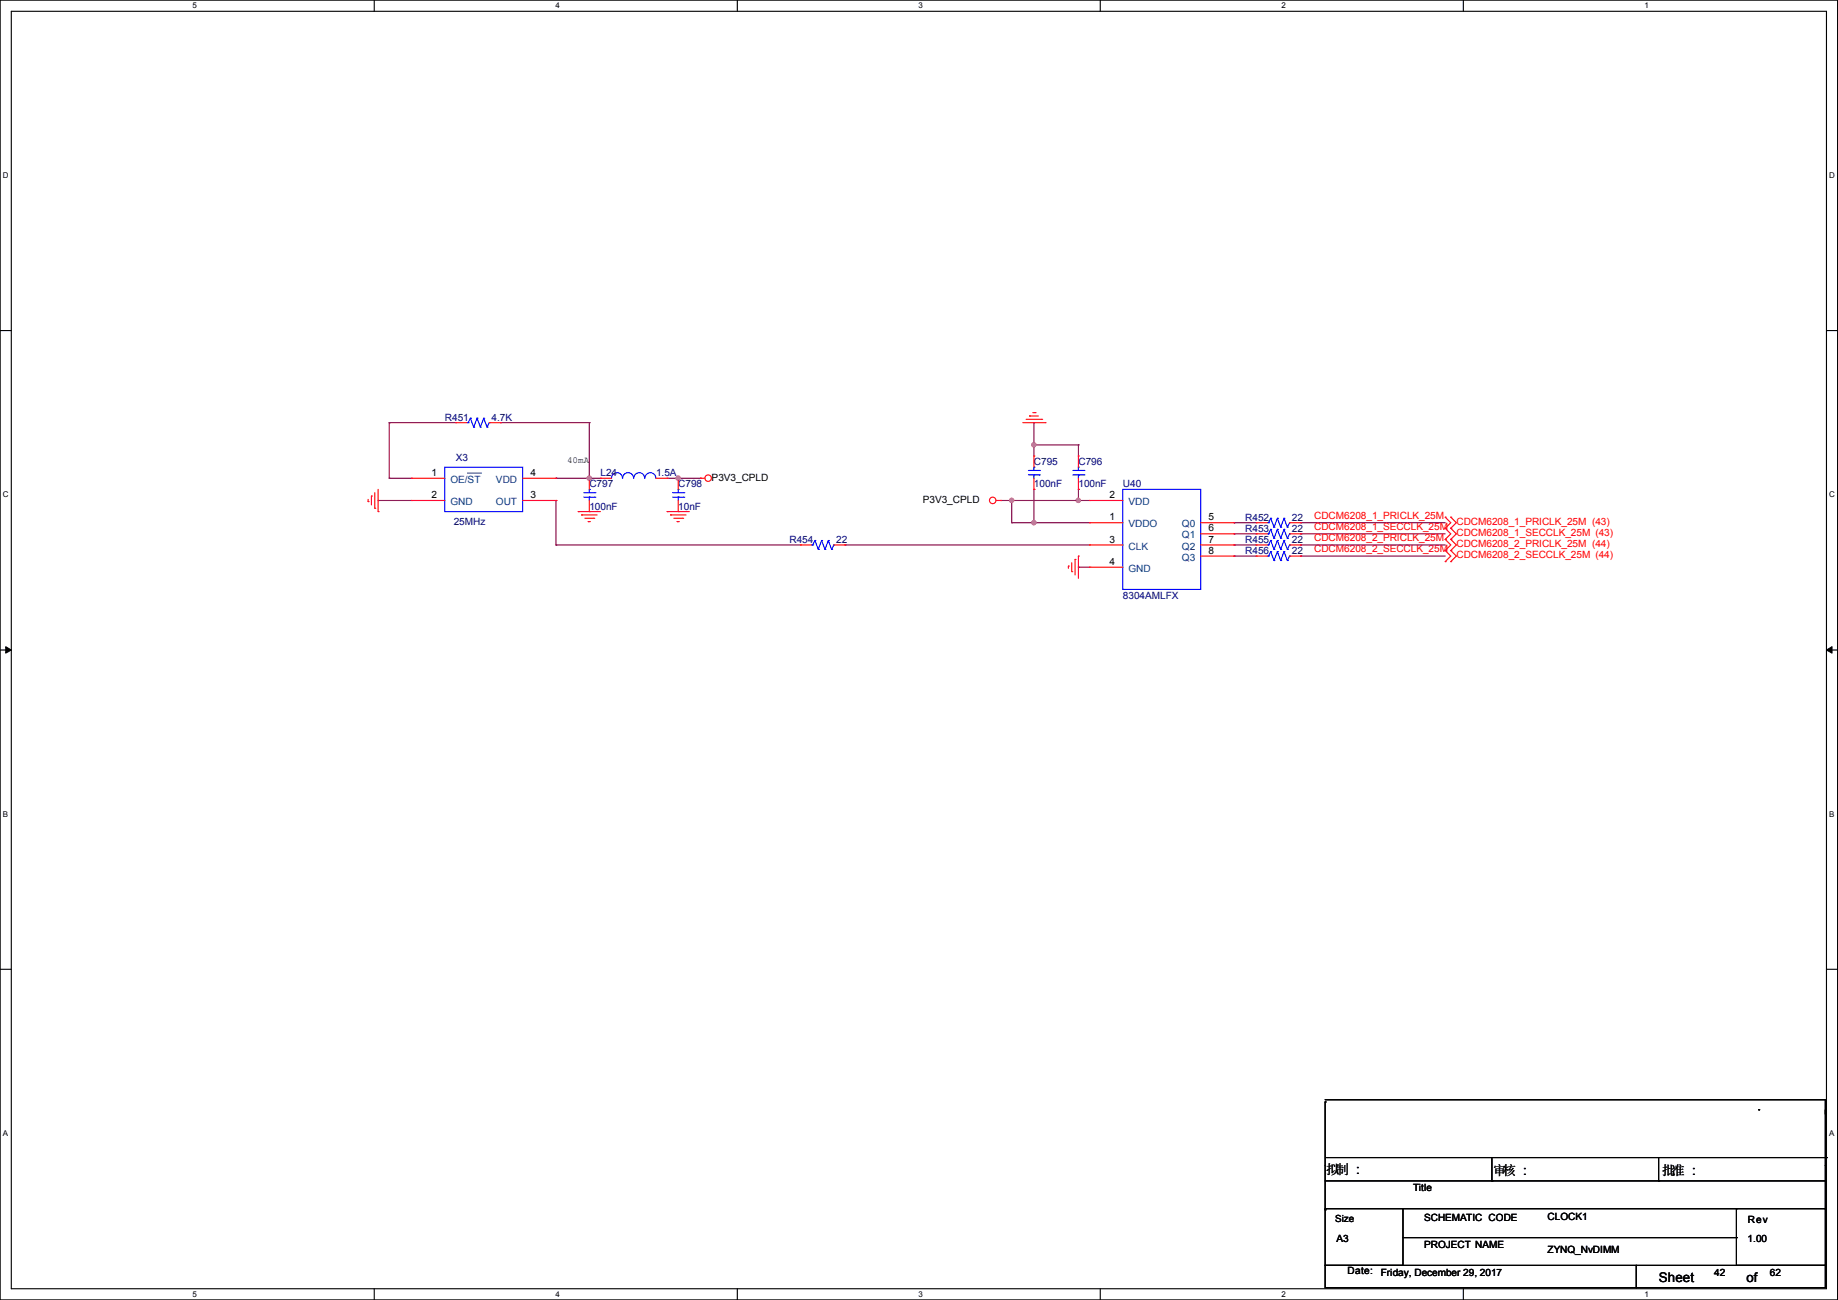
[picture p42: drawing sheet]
<svg xmlns="http://www.w3.org/2000/svg" width="420mm" height="297mm" viewBox="0 0 420 297" stroke-linecap="round" stroke-linejoin="round" font-family="sans-serif">
<defs><g id="words">
<g font-size="3">
<text x="303.1" y="268.2">拟制 :::</text>
<text x="303.1" y="268.2">拟制</text>
<text x="341.2" y="268.5">审核 :::</text>
<text x="341.2" y="268.5">审核</text>
<text x="379.8" y="268.5">批准 :::</text>
<text x="379.8" y="268.5">批准</text>
<text x="379" y="292.9">Sheet</text>
<text x="399.1" y="292.8">of</text>
</g>
<g font-size="2.3" fill="#000080">
<text x="101.6" y="96.1">R451</text>
<text x="112.3" y="96.1">4.7K</text>
<text x="104.2" y="105.2">X3</text>
<text x="236.3" y="106.3">C795</text>
<text x="246.4" y="106.3">C796</text>
<text x="134.7" y="111.3">C797</text>
<text x="137.2" y="108.8">L24</text>
<text x="149.9" y="108.8">1.5A</text>
<text x="155" y="111.3">C798</text>
<text x="236.3" y="111.3">100nF</text>
<text x="246.4" y="111.3">100nF</text>
<text x="256.6" y="111.3">U40</text>
<text x="103.7" y="120">25MHz</text>
<text x="134.7" y="116.4">100nF</text>
<text x="155" y="116.4">10nF</text>
<text x="284.5" y="119">R452</text>
<text x="295.2" y="119">22</text>
<text x="180.4" y="124">R454</text>
<text x="191.1" y="124">22</text>
<text x="284.5" y="121.5">R453</text>
<text x="284.5" y="124">R455</text>
<text x="295.2" y="121.5">22</text>
<text x="295.2" y="124">22</text>
<text x="284.5" y="126.6">R456</text>
<text x="295.2" y="126.6">22</text>
<text x="256.6" y="136.7">8304AMLFX</text>
</g>
<g font-size="2.3">
<text x="98.6" y="108.7">1</text>
<text x="98.6" y="113.8">2</text>
<text x="121.2" y="113.8">3</text>
<text x="121.2" y="108.7">4</text>
<text x="162.6" y="109.8">P3V3_CPLD</text>
<text x="253.5" y="113.8">2</text>
<text x="210.9" y="114.9">P3V3_CPLD</text>
<text x="253.5" y="118.9">1</text>
<text x="276.2" y="118.9">5</text>
<text x="253.5" y="124">3</text>
<text x="276.2" y="121.4">6</text>
<text x="276.2" y="124">7</text>
<text x="253.5" y="129">4</text>
<text x="276.2" y="126.5">8</text>
<text x="322.9" y="272.1">Title</text>
<text x="325.4" y="279">SCHEMATIC CODE</text>
<text x="353.6" y="278.7">CLOCK1</text>
<text x="399.4" y="279.5">Rev</text>
<text x="305.4" y="283.8">A3</text>
<text x="325.4" y="285.1">PROJECT NAME</text>
<text x="353.6" y="286.3">ZYNQ_NvDIMM</text>
<text x="399.4" y="283.8">1.00</text>
<text x="307.9" y="291.2">Date:</text>
<text x="315.5" y="291.4">Friday, December 29, 2017</text>
<text x="391.7" y="291.4">42</text>
<text x="404.4" y="291.4">62</text>
</g>
<g font-size="2.3" fill="#004080">
<text x="102.9" y="110.3">OE/ST</text>
<text x="113.3" y="110.3">VDD</text>
<text x="102.9" y="115.4">GND</text>
<text x="113.3" y="115.4">OUT</text>
<text x="257.9" y="115.4">VDD</text>
<text x="257.9" y="120.5">VDDO</text>
<text x="257.9" y="125.6">CLK</text>
<text x="270.1" y="120.5">Q0</text>
<text x="270.1" y="123">Q1</text>
<text x="270.1" y="125.6">Q2</text>
<text x="257.9" y="130.6">GND</text>
<text x="270.1" y="128.1">Q3</text>
</g>
<g font-size="2.3" fill="#f00">
<text x="300.3" y="118.5">CDCM6208_1_PRICLK_25M</text>
<text x="332.8" y="120">CDCM6208_1_PRICLK_25M (43)</text>
<text x="300.3" y="121">CDCM6208_1_SECCLK_25M</text>
<text x="300.3" y="123.6">CDCM6208_2_PRICLK_25M</text>
<text x="332.8" y="122.5">CDCM6208_1_SECCLK_25M (43)</text>
<text x="332.8" y="125.1">CDCM6208_2_PRICLK_25M (44)</text>
<text x="300.3" y="126.1">CDCM6208_2_SECCLK_25M</text>
<text x="332.8" y="127.6">CDCM6208_2_SECCLK_25M (44)</text>
</g>
<text font-size="2.2" x="305.1" y="279.2">Size</text>
<text font-size="2.1" x="129.6" y="105.8">40mA</text>
<g font-size="1.8">
<text x="44" y="1.9">5</text>
<text x="127" y="1.9">4</text>
<text x="209.9" y="1.9">3</text>
<text x="292.9" y="1.9">2</text>
<text x="375.8" y="1.9">1</text>
<text x=".7" y="40.6">D</text>
<text x="418" y="40.6">D</text>
<text x=".7" y="113.6">C</text>
<text x="418" y="113.6">C</text>
<text x=".7" y="186.6">B</text>
<text x="418" y="186.6">B</text>
<text x=".7" y="259.5">A</text>
<text x="418" y="259.5">A</text>
<text x="44" y="296.3">5</text>
<text x="127" y="296.3">4</text>
<text x="209.9" y="296.3">3</text>
<text x="292.9" y="296.3">2</text>
<text x="375.8" y="296.3">1</text>
</g>
</g></defs>
<path d="M0 0h419.9v297h-419.9zM2.6 2.6h414.8v291.8h-414.8z" fill="none" stroke="#000" stroke-width=".25"/>
<g fill="#fff">
<path d="M44 .3h1v2h-1z"/>
<path d="M44 294.7h1v2h-1z"/>
</g>
<path d="M85.5 0v2.6M85.5 294.4v2.6" fill="none" stroke="#000" stroke-width=".25"/>
<g fill="#fff">
<path d="M127 .3h.9v2h-.9z"/>
<path d="M127 294.7h.9v2h-.9z"/>
</g>
<path d="M168.5 0v2.6M168.5 294.4v2.6" fill="none" stroke="#000" stroke-width=".25"/>
<g fill="#fff">
<path d="M209.9 .3h1v2h-1z"/>
<path d="M209.9 294.7h1v2h-1z"/>
</g>
<path d="M251.4 0v2.6M251.4 294.4v2.6" fill="none" stroke="#000" stroke-width=".25"/>
<g fill="#fff">
<path d="M292.9 .3h.9v2h-.9z"/>
<path d="M292.9 294.7h.9v2h-.9z"/>
</g>
<path d="M334.4 0v2.6M334.4 294.4v2.6" fill="none" stroke="#000" stroke-width=".25"/>
<g fill="#fff">
<path d="M375.8 .3h1v2h-1z"/>
<path d="M375.8 294.7h1v2h-1z"/>
<path d="M.7 39h1.2v2h-1.2z"/>
<path d="M418 39h1.3v2h-1.3z"/>
<path d="M.7 112h1.2v2h-1.2z"/>
<path d="M418 112h1.3v2h-1.3z"/>
</g>
<path d="M0 75.5h2.6M417.4 75.5h2.5" fill="none" stroke="#000" stroke-width=".25"/>
<g fill="#fff">
<path d="M.7 185h1.2v1.9h-1.2z"/>
<path d="M418 185h1.2v1.9h-1.2z"/>
</g>
<path d="M0 148.5h2.6M417.4 148.5h2.5" fill="none" stroke="#000" stroke-width=".25"/>
<path d="M1.3 147.7l1.3 .8-1.3 .7zM417.4 148.5l1.2-.8v1.5z" fill="#000" stroke="#000" stroke-width=".23"/>
<g fill="#fff">
<path d="M.7 257.9h1.2v2h-1.2z"/>
<path d="M418 257.9h1.2v2h-1.2z"/>
</g>
<g fill="none" stroke="#000" stroke-width=".25">
<path d="M0 221.4h2.6M417.4 221.4h2.5M302.8 251.8h.1M302.8 251.8v24.6M302.8 251.2h114.3M401.9 253.5h.1M417.1 251.2h.1M417.1 251.2v24.9M302.8 276.1h17.8v13h-17.8zM302.8 276.4h.1M302.8 269.8h114.3M303.1 264.5h114.3"/>
<path d="M320.6 276.1h76.2M340.9 269.8h.1M340.9 264.5v5.3M379 269.8h.1M379 264.5v5.3M396.8 276.1h20.3v13h-20.3zM396.8 276.1h.1M417.1 269.8h.1M417.1 266.2h.1M417.1 276.1h.1M417.4 264.5h.1M302.8 289.1h71.1v5.1h-71.1z"/>
<path d="M320.6 282.7h76.2M373.9 289.1h43.2v5.1h-43.2zM396.8 282.7h.1"/>
</g>
<g fill="none" stroke="#800040" stroke-width=".25">
<path d="M88.9 96.6h.1M88.9 96.6h15.3M88.9 96.6v12.7M114.3 96.6h.1M114.3 96.6h20.4M134.7 96.6h.1M134.7 96.6v12.7M236.3 96.6h.1M236.3 96.6v7.6M86.4 114.3h.1M86.4 114.3h7.6M88.9 109.3h.1"/>
<path d="M88.9 109.3h5.1M127 109.3h.1M127 114.3h.1M127 109.3h10.2M127 114.3v10.2M134.7 109.3h.1M152.4 109.3h7.7M155 109.3h.1M160.1 109.3h.1M228.6 114.3h.1M228.6 114.3h20.4M231.2 114.3h.1"/>
<path d="M231.2 119.4h.1M231.2 119.4h17.8M231.2 114.3v5.1M236.3 119.4h.1M236.3 111.8h.1M236.3 101.6h.1M236.3 111.8v7.6M236.3 101.6h10.1M246.4 114.3h.1M246.4 111.8h.1M246.4 101.6h.1M246.4 101.6v2.6"/>
<path d="M246.4 111.8v2.5M282 119.4h.1M282 119.4h5.1M297.2 119.4h.1M297.2 119.4h33M127 124.5h.1M127 124.5h55.9M193.1 124.5h.1M193.1 124.5h55.9M246.4 129.6h.1M246.4 129.6h2.6M282 124.5h.1"/>
<path d="M282 122h.1M282 127h.1M282 124.5h5.1M282 122h5.1M282 127h5.1M297.2 122h.1M297.2 127h.1M297.2 124.5h.1M297.2 124.5h33M297.2 122h33M297.2 127h33"/>
</g>
<g fill="#f0f" stroke="#f0f" stroke-width=".25">
<circle cx="246.4" cy="114.3" r=".49"/>
<circle cx="236.2" cy="119.4" r=".49"/>
<circle cx="231.2" cy="114.3" r=".49"/>
<circle cx="236.2" cy="101.6" r=".49"/>
<circle cx="134.6" cy="109.2" r=".49"/>
<circle cx="155" cy="109.2" r=".49"/>
</g>
<g fill="none" stroke="#f00" stroke-width=".25">
<path d="M104.2 96.6h.1M104.2 96.6h2.5M111.8 96.6h2.5M114.3 96.6h.1M233.7 96.6h5.1M234.5 95.8h3.5M235.2 95h.1M235.2 95h2.1M236 94.3h.5M236.5 94.3h.1M238 95.8h.1M238.8 96.6h.1"/>
<path d="M84.1 114.6h.1M84.1 114.1v.5M84.9 113.3h.1M84.9 113.3v2.1M85.6 116.1h.1M85.6 112.6v3.5M86.4 116.9h.1M86.4 111.8v5.1M94 109.3h.1M94 114.3h.1M94 114.3h7.6M94 109.3h7.6"/>
<path d="M119.4 114.3h7.6M119.4 109.3h7.6M127 114.3h.1M127 109.3h.1M132.1 116.9h.1M132.1 116.9h5.1M132.9 117.6h.1M132.9 117.6h3.5M133.6 118.4h2.1M134.4 119.2h.1M134.4 119.2h.5M134.7 116.9h.1"/>
<path d="M134.7 109.3h.1M134.7 109.3v2.5M134.7 114.3v2.6M135.7 118.4h.1M137.2 109.3h.1M137.2 109.3h2.5M149.9 109.3h2.5M152.4 116.9h.1M152.4 109.3h.1M152.4 116.9h5.1M153.2 117.6h.1M153.2 117.6h3.6"/>
<path d="M154 118.4h2M154.7 119.2h.1M154.7 119.2h.5M155 116.9h.1M155 109.3h.1M155 109.3v2.5M155 114.3v2.6M156 118.4h.1M160.1 109.3h.1M160.1 109.3h1M227.6 114.3h1M228.6 114.3h.1"/>
<path d="M236.3 111.8h.1M236.3 104.2h.1M236.3 104.2v2.5M236.3 109.3v2.5M246.4 111.8h.1M246.4 104.2h.1M246.4 104.2v2.5M246.4 109.3v2.5M249 119.4h.1M249 114.3h.1M249 114.3h7.6M249 119.4h7.6"/>
<path d="M274.4 119.4h7.6M282 119.4h.1M287.1 119.4h.1M287.1 119.4h2.5M294.7 119.4h2.5M297.2 119.4h.1M330.2 118.2h.1M330.2 118.2l1.3 1.2-1.3 1.3M331.5 118.2h.1M331.5 118.2l1.3 1.2-1.3 1.3M182.9 124.5h.1M182.9 124.5h2.6"/>
<path d="M190.5 124.5h2.6M193.1 124.5h.1M244.1 129.3h.1M244.1 129.3v.5M244.9 130.6h.1M244.9 128.6v2M245.7 127.8h.1M245.7 127.8v3.6M246.4 127h.1M246.4 127v5.1M249 124.5h.1M249 129.6h.1"/>
<path d="M249 124.5h7.6M249 129.6h7.6M274.4 122h7.6M274.4 124.5h7.6M274.4 127h7.6M282 122h.1M282 124.5h.1M282 127h.1M287.1 122h.1M287.1 124.5h.1M287.1 127h.1M287.1 122h2.5"/>
<path d="M287.1 124.5h2.5M287.1 127h2.5M294.7 122h2.5M294.7 124.5h2.5M294.7 127h2.5M297.2 122h.1M297.2 124.5h.1M297.2 127h.1M330.2 120.7h.1M330.2 123.2h.1M330.2 125.8h.1M330.2 128.3h.1"/>
<path d="M330.2 120.7l1.3 1.3-1.3 1.2M330.2 123.2l1.3 1.3-1.3 1.3M330.2 125.8l1.3 1.2-1.3 1.3M331.5 120.7h.1M331.5 123.2h.1M331.5 125.8h.1M331.5 128.3h.1M331.5 120.7l1.3 1.3-1.3 1.2M331.5 123.2l1.3 1.3-1.3 1.3M331.5 125.8l1.3 1.2-1.3 1.3"/>
<circle cx="161.8" cy="109.2" r=".74"/>
<circle cx="226.8" cy="114.3" r=".74"/>
</g>
<g fill="none" stroke="#00f" stroke-width=".25">
<path d="M106.7 96.6h.3M107 96.6h.1M107.5 95.5h.1M107.5 95.5l-.5 1.1M107.5 95.5l.7 2.1M108.2 97.6h.1M109 95.5h.1M109 95.5l-.8 2.1M109 95.5l.8 2.1M109.8 97.6h.1M110.5 95.5h.1M110.5 95.5l-.7 2.1"/>
<path d="M110.5 95.5l.8 2.1M111.3 97.6h.1M111.8 96.6h.1M111.8 96.6l-.5 1M101.6 106.7h17.8v10.2h-17.8zM133.4 113.6h2.5M133.4 112.6h2.5M134.7 111.8h.1M134.7 113.6h.1M134.7 111.8v.8M134.7 113.6v.7M135.9 113.6h.1"/>
<path d="M135.9 112.6h.1M139.7 109.3a1.25 1.25 0 0 1 1.3-1.3 1.25 1.25 0 0 1 1.2 1.3M142.3 109.3a1.25 1.25 0 0 1 1.2-1.3 1.25 1.25 0 0 1 1.3 1.3M144.8 109.3a1.25 1.25 0 0 1 1.3-1.3 1.25 1.25 0 0 1 1.2 1.3M147.4 109.3a1.25 1.25 0 0 1 1.2-1.3 1.25 1.25 0 0 1 1.3 1.3M153.7 113.6h2.6M153.7 112.6h2.6M155 111.8h.1M155 113.6h.1M155 111.8v.8M155 113.6v.7M156.3 113.6h.1"/>
<path d="M156.3 112.6h.1M235 108.5h2.5M235 107.5h2.5M236.3 106.7h.1M236.3 108.5h.1M236.3 106.7v.8M236.3 108.5v.8M237.5 108.5h.1M237.5 107.5h.1M245.2 108.5h2.5M245.2 107.5h2.5M246.4 106.7h.1"/>
<path d="M246.4 108.5h.1M246.4 106.7v.8M246.4 108.5v.8M247.7 108.5h.1M247.7 107.5h.1M256.6 111.8h17.8v22.9h-17.8zM289.6 119.4h.3M289.9 119.4h.1M290.4 118.4h.1M290.4 118.4l-.5 1M290.4 118.4l.7 2M291.9 118.4h.1"/>
<path d="M291.9 118.4l-.8 2M291.9 118.4l.8 2M293.4 118.4h.1M293.4 118.4l-.7 2M293.4 118.4l.8 2M294.7 119.4h.1M294.7 119.4l-.5 1M185.5 124.5h.2M185.7 124.5h.1M186.2 123.5h.1M186.2 123.5l-.5 1M186.2 123.5l.8 2"/>
<path d="M187 125.5h.1M187.7 123.5h.1M187.7 123.5l-.7 2M187.7 123.5l.8 2M188.5 125.5h.1M189.3 123.5h.1M189.3 123.5l-.8 2M189.3 123.5l.7 2M190 125.5h.1M190.5 124.5h.1M190.5 124.5l-.5 1M289.6 122h.3"/>
<path d="M289.6 124.5h.3M289.6 127h.3M289.9 122h.1M289.9 124.5h.1M289.9 127h.1M290.4 120.9h.1M290.4 123.5h.1M290.4 126h.1M290.4 120.9l-.5 1.1M290.4 120.9l.7 2.1M290.4 123.5l-.5 1M290.4 123.5l.7 2"/>
<path d="M290.4 126l-.5 1M290.4 126l.7 2.1M291.1 123h.1M291.1 125.5h.1M291.1 128.1h.1M291.1 120.4h.1M291.9 120.9h.1M291.9 123.5h.1M291.9 126h.1M291.9 120.9l-.8 2.1M291.9 120.9l.8 2.1M291.9 123.5l-.8 2"/>
<path d="M291.9 123.5l.8 2M291.9 126l-.8 2.1M291.9 126l.8 2.1M292.7 123h.1M292.7 125.5h.1M292.7 128.1h.1M292.7 120.4h.1M293.4 120.9h.1M293.4 123.5h.1M293.4 126h.1M293.4 120.9l-.7 2.1M293.4 120.9l.8 2.1"/>
<path d="M293.4 123.5l-.7 2M293.4 123.5l.8 2M293.4 126l-.7 2.1M293.4 126l.8 2.1M294.2 123h.1M294.2 125.5h.1M294.2 128.1h.1M294.2 120.4h.1M294.7 122h.1M294.7 124.5h.1M294.7 127h.1M294.7 122l-.5 1"/>
<path d="M294.7 124.5l-.5 1M294.7 127l-.5 1.1"/>
</g>
<path d="M106.7 108.1h3.2M109.9 108.1h.1" fill="none" stroke="#004080" stroke-width=".23"/>
<use href="#words"/>
</svg>
